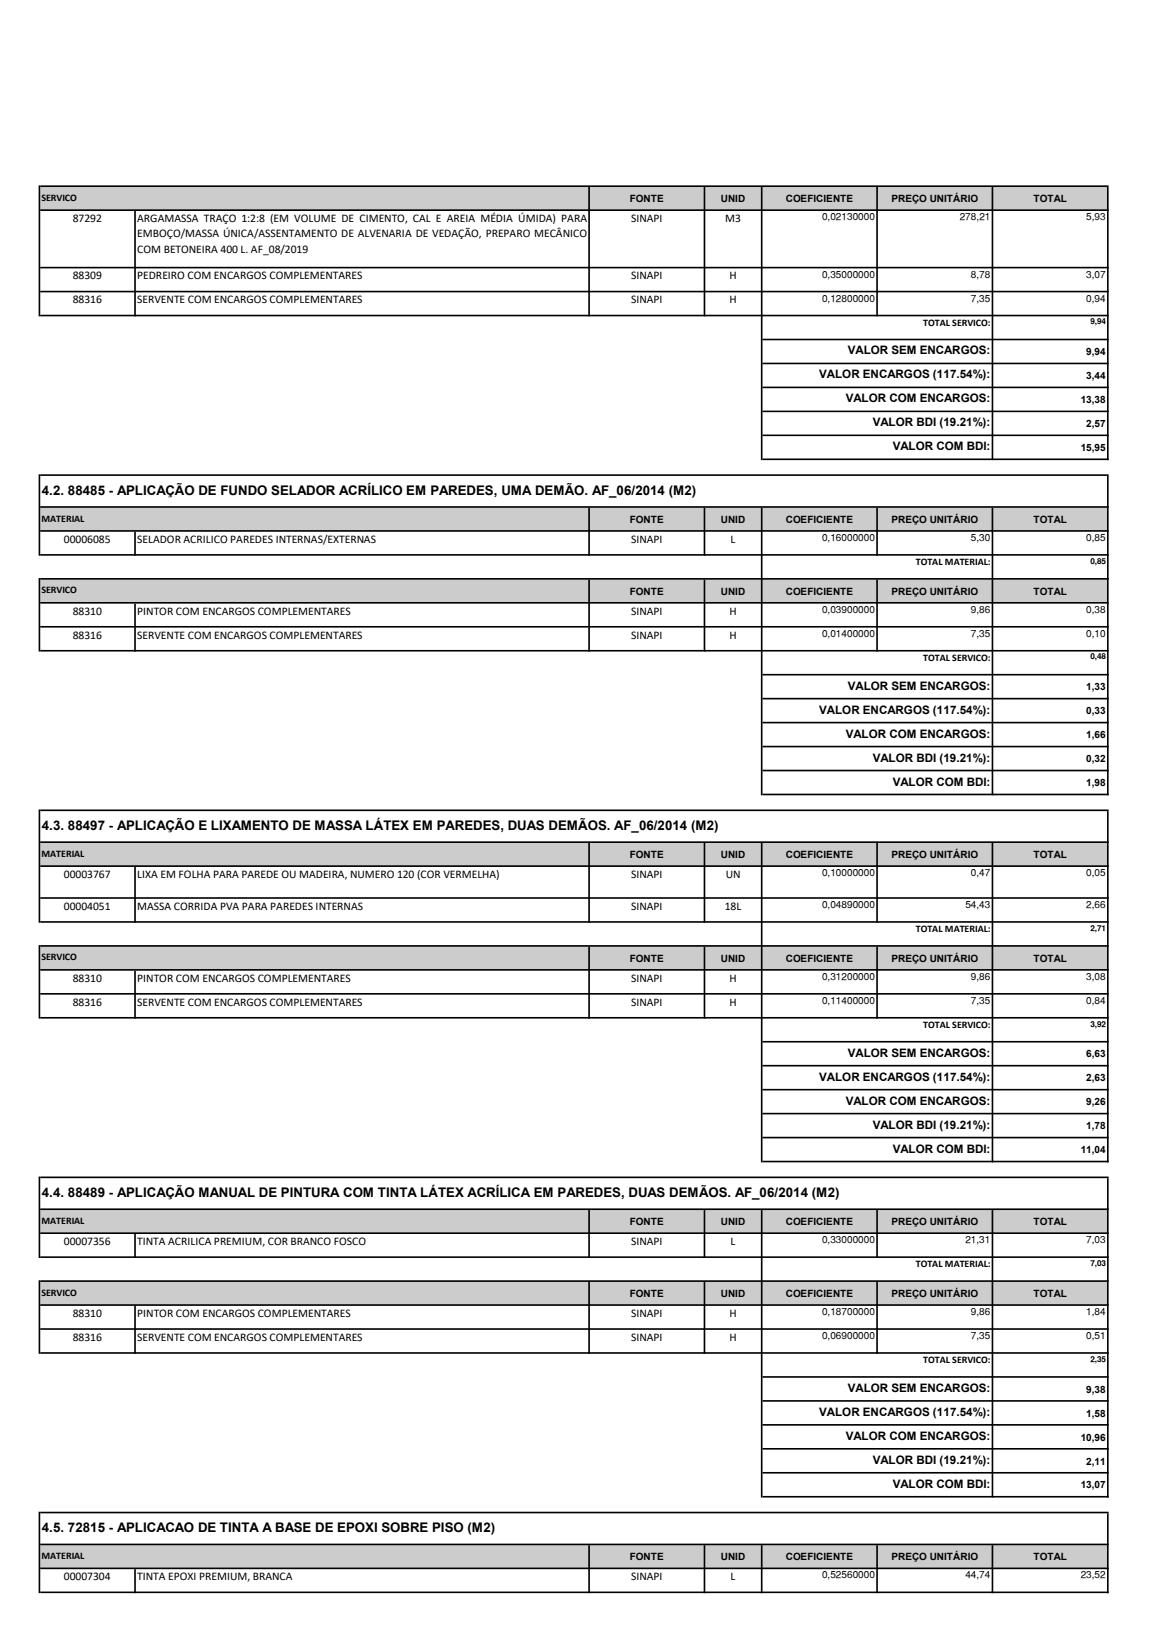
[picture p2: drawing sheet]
<svg xmlns="http://www.w3.org/2000/svg" width="210mm" height="297mm" viewBox="0 0 210 297" stroke-linecap="round" stroke-linejoin="round" font-family="sans-serif">
<defs><g id="words">
<g font-size="2.4">
<text x="7.6" y="90.1">4.2. 88485 - APLICAÇÃO DE FUNDO SELADOR ACRÍLICO EM PAREDES, UMA DEMÃO. AF_06/2014 (M2)</text>
<text x="7.6" y="151.1">4.3. 88497 - APLICAÇÃO E LIXAMENTO DE MASSA LÁTEX EM PAREDES, DUAS DEMÃOS. AF_06/2014 (M2)</text>
<text x="7.6" y="217.9">4.4. 88489 - APLICAÇÃO MANUAL DE PINTURA COM TINTA LÁTEX ACRÍLICA EM PAREDES, DUAS DEMÃOS. AF_06/2014 (M2)</text>
<text x="7.6" y="278.9">4.5. 72815 - APLICACAO DE TINTA A BASE DE EPOXI SOBRE PISO (M2)</text>
</g>
<g font-size="2.1">
<text x="13.3" y="40.4">87292</text>
<text x="25" y="40.4">ARGAMASSA TRAÇO 1:2:8 (EM VOLUME DE CIMENTO, CAL E AREIA MÉDIA ÚMIDA) PARA</text>
<text x="114.9" y="40.4">SINAPI</text>
<text x="132" y="40.4">M3</text>
<text x="25" y="43.2">EMBOÇO/MASSA ÚNICA/ASSENTAMENTO DE ALVENARIA DE VEDAÇÃO, PREPARO MECÂNICO</text>
<text x="25" y="46.1">COM BETONEIRA 400 L. AF_08/2019</text>
<text x="13.3" y="50.8">88309</text>
<text x="25" y="50.8">PEDREIRO COM ENCARGOS COMPLEMENTARES</text>
<text x="114.9" y="50.8">SINAPI</text>
<text x="132.8" y="50.8">H</text>
<text x="13.3" y="55.2">88316</text>
<text x="25" y="55.2">SERVENTE COM ENCARGOS COMPLEMENTARES</text>
<text x="114.9" y="55.2">SINAPI</text>
<text x="132.8" y="55.2">H</text>
<text x="154.3" y="64.5">VALOR SEM ENCARGOS:</text>
<text x="149.1" y="68.9">VALOR ENCARGOS (117.54%):</text>
<text x="153.9" y="73.2">VALOR COM ENCARGOS:</text>
<text x="158.8" y="77.6">VALOR BDI (19.21%):</text>
<text x="162.5" y="82">VALOR COM BDI:</text>
<text x="11.6" y="98.8">00006085</text>
<text x="25" y="98.8">SELADOR ACRILICO PAREDES INTERNAS/EXTERNAS</text>
<text x="114.9" y="98.8">SINAPI</text>
<text x="133" y="98.8">L</text>
<text x="13.3" y="111.8">88310</text>
<text x="25" y="111.8">PINTOR COM ENCARGOS COMPLEMENTARES</text>
<text x="114.9" y="111.8">SINAPI</text>
<text x="132.8" y="111.8">H</text>
<text x="13.3" y="116.2">88316</text>
<text x="25" y="116.2">SERVENTE COM ENCARGOS COMPLEMENTARES</text>
<text x="114.9" y="116.2">SINAPI</text>
<text x="132.8" y="116.2">H</text>
<text x="154.3" y="125.5">VALOR SEM ENCARGOS:</text>
<text x="149.1" y="129.9">VALOR ENCARGOS (117.54%):</text>
<text x="153.9" y="134.2">VALOR COM ENCARGOS:</text>
<text x="158.8" y="138.6">VALOR BDI (19.21%):</text>
<text x="162.5" y="143">VALOR COM BDI:</text>
<text x="11.6" y="159.8">00003767</text>
<text x="25" y="159.8">LIXA EM FOLHA PARA PAREDE OU MADEIRA, NUMERO 120 (COR VERMELHA)</text>
<text x="114.9" y="159.8">SINAPI</text>
<text x="132.1" y="159.8">UN</text>
<text x="11.6" y="165.6">00004051</text>
<text x="25" y="165.6">MASSA CORRIDA PVA PARA PAREDES INTERNAS</text>
<text x="114.9" y="165.6">SINAPI</text>
<text x="131.9" y="165.6">18L</text>
<text x="13.3" y="178.6">88310</text>
<text x="25" y="178.6">PINTOR COM ENCARGOS COMPLEMENTARES</text>
<text x="114.9" y="178.6">SINAPI</text>
<text x="132.8" y="178.6">H</text>
<text x="13.3" y="183">88316</text>
<text x="25" y="183">SERVENTE COM ENCARGOS COMPLEMENTARES</text>
<text x="114.9" y="183">SINAPI</text>
<text x="132.8" y="183">H</text>
<text x="149.1" y="196.7">VALOR ENCARGOS (117.54%):</text>
<text x="154.3" y="192.3">VALOR SEM ENCARGOS:</text>
<text x="153.9" y="201">VALOR COM ENCARGOS:</text>
<text x="158.8" y="205.4">VALOR BDI (19.21%):</text>
<text x="162.5" y="209.8">VALOR COM BDI:</text>
<text x="11.6" y="226.6">00007356</text>
<text x="25" y="226.6">TINTA ACRILICA PREMIUM, COR BRANCO FOSCO</text>
<text x="114.9" y="226.6">SINAPI</text>
<text x="133" y="226.6">L</text>
<text x="13.3" y="239.6">88310</text>
<text x="25" y="239.6">PINTOR COM ENCARGOS COMPLEMENTARES</text>
<text x="114.9" y="239.6">SINAPI</text>
<text x="132.8" y="239.6">H</text>
<text x="13.3" y="244">88316</text>
<text x="25" y="244">SERVENTE COM ENCARGOS COMPLEMENTARES</text>
<text x="114.9" y="244">SINAPI</text>
<text x="132.8" y="244">H</text>
<text x="149.1" y="257.7">VALOR ENCARGOS (117.54%):</text>
<text x="154.3" y="253.3">VALOR SEM ENCARGOS:</text>
<text x="153.9" y="262">VALOR COM ENCARGOS:</text>
<text x="158.8" y="266.4">VALOR BDI (19.21%):</text>
<text x="162.5" y="270.8">VALOR COM BDI:</text>
<text x="11.6" y="287.6">00007304</text>
<text x="25" y="287.6">TINTA EPOXI PREMIUM, BRANCA</text>
<text x="114.9" y="287.6">SINAPI</text>
<text x="133" y="287.6">L</text>
</g>
<g font-size="1.8">
<text x="7.5" y="36.5">SERVICO</text>
<text x="114.6" y="36.7">FONTE</text>
<text x="131.2" y="36.7">UNID</text>
<text x="143" y="36.7">COEFICIENTE</text>
<text x="149.6" y="40.1">0,02130000</text>
<text x="162.2" y="36.7">PREÇO UNITÁRIO</text>
<text x="174.7" y="40.1">278,21</text>
<text x="188.1" y="36.7">TOTAL</text>
<text x="197.7" y="40.1">5,93</text>
<text x="149.6" y="50.5">0,35000000</text>
<text x="176.7" y="50.5">8,78</text>
<text x="197.7" y="50.5">3,07</text>
<text x="149.6" y="54.9">0,12800000</text>
<text x="168" y="59.3">TOTAL SERVICO:</text>
<text x="176.7" y="54.9">7,35</text>
<text x="197.7" y="54.9">0,94</text>
<text x="197.7" y="64.6">9,94</text>
<text x="197.7" y="69">3,44</text>
<text x="196.7" y="73.4">13,38</text>
<text x="197.7" y="77.7">2,57</text>
<text x="196.7" y="82.1">15,95</text>
<text x="7.5" y="94.9">MATERIAL</text>
<text x="114.6" y="95.1">FONTE</text>
<text x="131.2" y="95.1">UNID</text>
<text x="143" y="95.1">COEFICIENTE</text>
<text x="162.2" y="95.1">PREÇO UNITÁRIO</text>
<text x="188.1" y="95.1">TOTAL</text>
<text x="149.6" y="98.5">0,16000000</text>
<text x="176.7" y="98.5">5,30</text>
<text x="197.7" y="98.5">0,85</text>
<text x="7.5" y="108">SERVICO</text>
<text x="166.7" y="102.9">TOTAL MATERIAL:</text>
<text x="114.6" y="108.2">FONTE</text>
<text x="131.2" y="108.2">UNID</text>
<text x="143" y="108.2">COEFICIENTE</text>
<text x="149.6" y="111.5">0,03900000</text>
<text x="162.2" y="108.2">PREÇO UNITÁRIO</text>
<text x="176.7" y="111.5">9,86</text>
<text x="188.1" y="108.2">TOTAL</text>
<text x="197.7" y="111.5">0,38</text>
<text x="149.6" y="115.9">0,01400000</text>
<text x="176.7" y="115.9">7,35</text>
<text x="197.7" y="115.9">0,10</text>
<text x="168" y="120.3">TOTAL SERVICO:</text>
<text x="197.7" y="125.6">1,33</text>
<text x="197.7" y="130">0,33</text>
<text x="197.7" y="134.4">1,66</text>
<text x="197.7" y="138.7">0,32</text>
<text x="197.7" y="143.1">1,98</text>
<text x="7.5" y="155.9">MATERIAL</text>
<text x="114.6" y="156.1">FONTE</text>
<text x="131.2" y="156.1">UNID</text>
<text x="143" y="156.1">COEFICIENTE</text>
<text x="149.6" y="159.5">0,10000000</text>
<text x="162.2" y="156.1">PREÇO UNITÁRIO</text>
<text x="176.7" y="159.5">0,47</text>
<text x="188.1" y="156.1">TOTAL</text>
<text x="197.7" y="159.5">0,05</text>
<text x="149.6" y="165.3">0,04890000</text>
<text x="175.7" y="165.3">54,43</text>
<text x="197.7" y="165.3">2,66</text>
<text x="166.7" y="169.7">TOTAL MATERIAL:</text>
<text x="7.5" y="174.8">SERVICO</text>
<text x="114.6" y="175">FONTE</text>
<text x="131.2" y="175">UNID</text>
<text x="143" y="175">COEFICIENTE</text>
<text x="149.6" y="178.4">0,31200000</text>
<text x="162.2" y="175">PREÇO UNITÁRIO</text>
<text x="176.7" y="178.4">9,86</text>
<text x="188.1" y="175">TOTAL</text>
<text x="197.7" y="178.4">3,08</text>
<text x="149.6" y="182.7">0,11400000</text>
<text x="176.7" y="182.7">7,35</text>
<text x="197.7" y="182.7">0,84</text>
<text x="168" y="187.1">TOTAL SERVICO:</text>
<text x="197.7" y="192.4">6,63</text>
<text x="197.7" y="196.8">2,63</text>
<text x="197.7" y="201.2">9,26</text>
<text x="196.7" y="209.9">11,04</text>
<text x="197.7" y="205.5">1,78</text>
<text x="7.5" y="222.7">MATERIAL</text>
<text x="114.6" y="222.9">FONTE</text>
<text x="131.2" y="222.9">UNID</text>
<text x="143" y="222.9">COEFICIENTE</text>
<text x="149.6" y="226.3">0,33000000</text>
<text x="162.2" y="222.9">PREÇO UNITÁRIO</text>
<text x="175.7" y="226.3">21,31</text>
<text x="188.1" y="222.9">TOTAL</text>
<text x="197.7" y="226.3">7,03</text>
<text x="166.7" y="230.7">TOTAL MATERIAL:</text>
<text x="7.5" y="235.8">SERVICO</text>
<text x="114.6" y="236">FONTE</text>
<text x="131.2" y="236">UNID</text>
<text x="143" y="236">COEFICIENTE</text>
<text x="149.6" y="239.4">0,18700000</text>
<text x="162.2" y="236">PREÇO UNITÁRIO</text>
<text x="176.7" y="239.4">9,86</text>
<text x="188.1" y="236">TOTAL</text>
<text x="197.7" y="239.4">1,84</text>
<text x="149.6" y="243.7">0,06900000</text>
<text x="176.7" y="243.7">7,35</text>
<text x="197.7" y="243.7">0,51</text>
<text x="168" y="248.1">TOTAL SERVICO:</text>
<text x="197.7" y="253.4">9,38</text>
<text x="197.7" y="257.8">1,58</text>
<text x="196.7" y="262.2">10,96</text>
<text x="197.7" y="266.5">2,11</text>
<text x="196.7" y="270.9">13,07</text>
<text x="7.5" y="283.7">MATERIAL</text>
<text x="114.6" y="283.9">FONTE</text>
<text x="131.2" y="283.9">UNID</text>
<text x="143" y="283.9">COEFICIENTE</text>
<text x="149.6" y="287.3">0,52560000</text>
<text x="162.2" y="283.9">PREÇO UNITÁRIO</text>
<text x="175.7" y="287.3">44,74</text>
<text x="188.1" y="283.9">TOTAL</text>
<text x="196.7" y="287.3">23,52</text>
</g>
<g font-size="1.5">
<text x="198.5" y="59">9,94</text>
<text x="198.5" y="102.6">0,85</text>
<text x="198.5" y="120">0,48</text>
<text x="198.5" y="169.4">2,71</text>
<text x="198.5" y="186.8">3,92</text>
<text x="198.5" y="230.4">7,03</text>
<text x="198.5" y="247.8">2,35</text>
</g>
</g></defs>
<path d="M7.3 34h194.3v4.3h-194.3zM7.3 92.2h194.3v4.4h-194.3zM7.3 105.3h194.3v4.4h-194.3zM7.3 153.2h194.3v4.4h-194.3zM7.3 172.1h194.3v4.4h-194.3zM7.3 220h194.3v4.5h-194.3zM7.3 233.1h194.3v4.4h-194.3zM7.3 281.1h194.3v4.4h-194.3z" fill-rule="evenodd" fill="#ccc"/>
<g fill="#000">
<path d="M7 33.7h.3v23.9h-.3zM201.5 34h.3v49.7h-.3zM107.1 34h.3v23.6h-.3zM128.1 34h.3v23.6h-.3zM138.5 34h.3v49.7h-.3zM159.5 34h.3v23.6h-.3zM180.5 34h.3v49.7h-.3zM24.4 38.4h.3v19.2h-.3zM7 86.3h.3v14.8h-.3zM107.1 92.4h.3v8.7h-.3zM128.1 92.4h.3v8.7h-.3zM159.5 92.4h.3v8.7h-.3zM24.4 96.8h.3v4.3h-.3zM7 105.2h.3v13.4h-.3zM201.5 86.6h.3v58.1h-.3zM107.1 105.5h.3v13.1h-.3zM128.1 105.5h.3v13.1h-.3zM138.5 92.4h.3v52.3h-.3zM159.5 105.5h.3v13.1h-.3zM180.5 92.4h.3v52.3h-.3zM24.4 109.9h.3v8.7h-.3zM7 147.3h.3v20.6h-.3zM107.1 153.4h.3v14.5h-.3zM128.1 153.4h.3v14.5h-.3zM159.5 153.4h.3v14.5h-.3zM24.4 157.8h.3v10.1h-.3zM7 172h.3v13.4h-.3zM201.5 147.6h.3v63.9h-.3zM107.1 172.3h.3v13.1h-.3zM128.1 172.3h.3v13.1h-.3zM138.5 153.4h.3v58.1h-.3zM159.5 172.3h.3v13.1h-.3zM180.5 153.4h.3v58.1h-.3zM24.4 176.7h.3v8.7h-.3zM7 214.1h.3v14.8h-.3zM107.1 220.2h.3v8.7h-.3zM128.1 220.2h.3v8.7h-.3zM159.5 220.2h.3v8.7h-.3zM24.4 224.6h.3v4.3h-.3zM7 233h.3v13.4h-.3zM201.5 214.4h.3v58.1h-.3zM107.1 233.3h.3v13.1h-.3zM128.1 233.3h.3v13.1h-.3zM138.5 220.2h.3v52.3h-.3zM159.5 233.3h.3v13.1h-.3zM180.5 220.2h.3v52.3h-.3zM24.4 237.7h.3v8.7h-.3zM7 275.1h.3v14.8h-.3zM107.1 281.2h.3v8.7h-.3zM128.1 281.2h.3v8.7h-.3zM138.5 281.2h.3v8.7h-.3zM159.5 281.2h.3v8.7h-.3zM180.5 281.2h.3v8.7h-.3zM201.5 275.4h.3v14.5h-.3zM24.4 285.6h.3v4.3h-.3z" fill-rule="evenodd"/>
<path d="M7.3 33.7h194.5v.3h-194.5zM7.3 38.1h194.5v.3h-194.5zM7.3 48.6h194.5v.3h-194.5zM7.3 52.9h194.5v.3h-194.5zM7.3 57.3h194.5v.3h-194.5zM138.8 61.6h63v.3h-63zM138.8 66h63v.3h-63zM138.8 70.4h63v.3h-63zM138.8 74.7h63v.3h-63zM138.8 79.1h63v.3h-63zM138.8 83.4h63v.3h-63zM7.3 86.3h194.5v.3h-194.5zM7.3 92.1h194.5v.3h-194.5zM7.3 96.5h194.5v.3h-194.5zM7.3 100.8h194.5v.3h-194.5zM7.3 105.2h194.5v.3h-194.5zM7.3 109.6h194.5v.3h-194.5zM7.3 113.9h194.5v.3h-194.5zM7.3 118.3h194.5v.3h-194.5zM138.8 122.6h63v.3h-63zM138.8 127h63v.3h-63zM138.8 131.4h63v.3h-63zM138.8 135.7h63v.3h-63zM138.8 140.1h63v.3h-63zM138.8 144.4h63v.3h-63zM7.3 147.3h194.5v.3h-194.5zM7.3 153.1h194.5v.3h-194.5zM7.3 157.5h194.5v.3h-194.5zM7.3 163.3h194.5v.3h-194.5zM7.3 167.6h194.5v.3h-194.5zM7.3 172h194.5v.3h-194.5zM7.3 176.4h194.5v.3h-194.5zM7.3 180.7h194.5v.3h-194.5zM7.3 185.1h194.5v.3h-194.5zM138.8 189.4h63v.3h-63zM138.8 193.8h63v.3h-63zM138.8 198.2h63v.3h-63zM138.8 202.5h63v.3h-63zM138.8 206.9h63v.3h-63zM138.8 211.2h63v.3h-63zM7.3 214.1h194.5v.3h-194.5zM7.3 219.9h194.5v.3h-194.5zM7.3 224.3h194.5v.3h-194.5zM7.3 228.6h194.5v.3h-194.5zM7.3 233h194.5v.3h-194.5zM7.3 237.4h194.5v.3h-194.5zM7.3 241.7h194.5v.3h-194.5zM7.3 246.1h194.5v.3h-194.5zM138.8 250.4h63v.3h-63zM138.8 254.8h63v.3h-63zM138.8 259.2h63v.3h-63zM138.8 263.5h63v.3h-63zM138.8 267.9h63v.3h-63zM138.8 272.2h63v.3h-63zM7.3 275.1h194.5v.3h-194.5zM7.3 280.9h194.5v.3h-194.5zM7.3 285.3h194.5v.3h-194.5zM7.3 289.6h194.5v.3h-194.5z" fill-rule="evenodd"/>
</g>
<use href="#words"/>
</svg>
